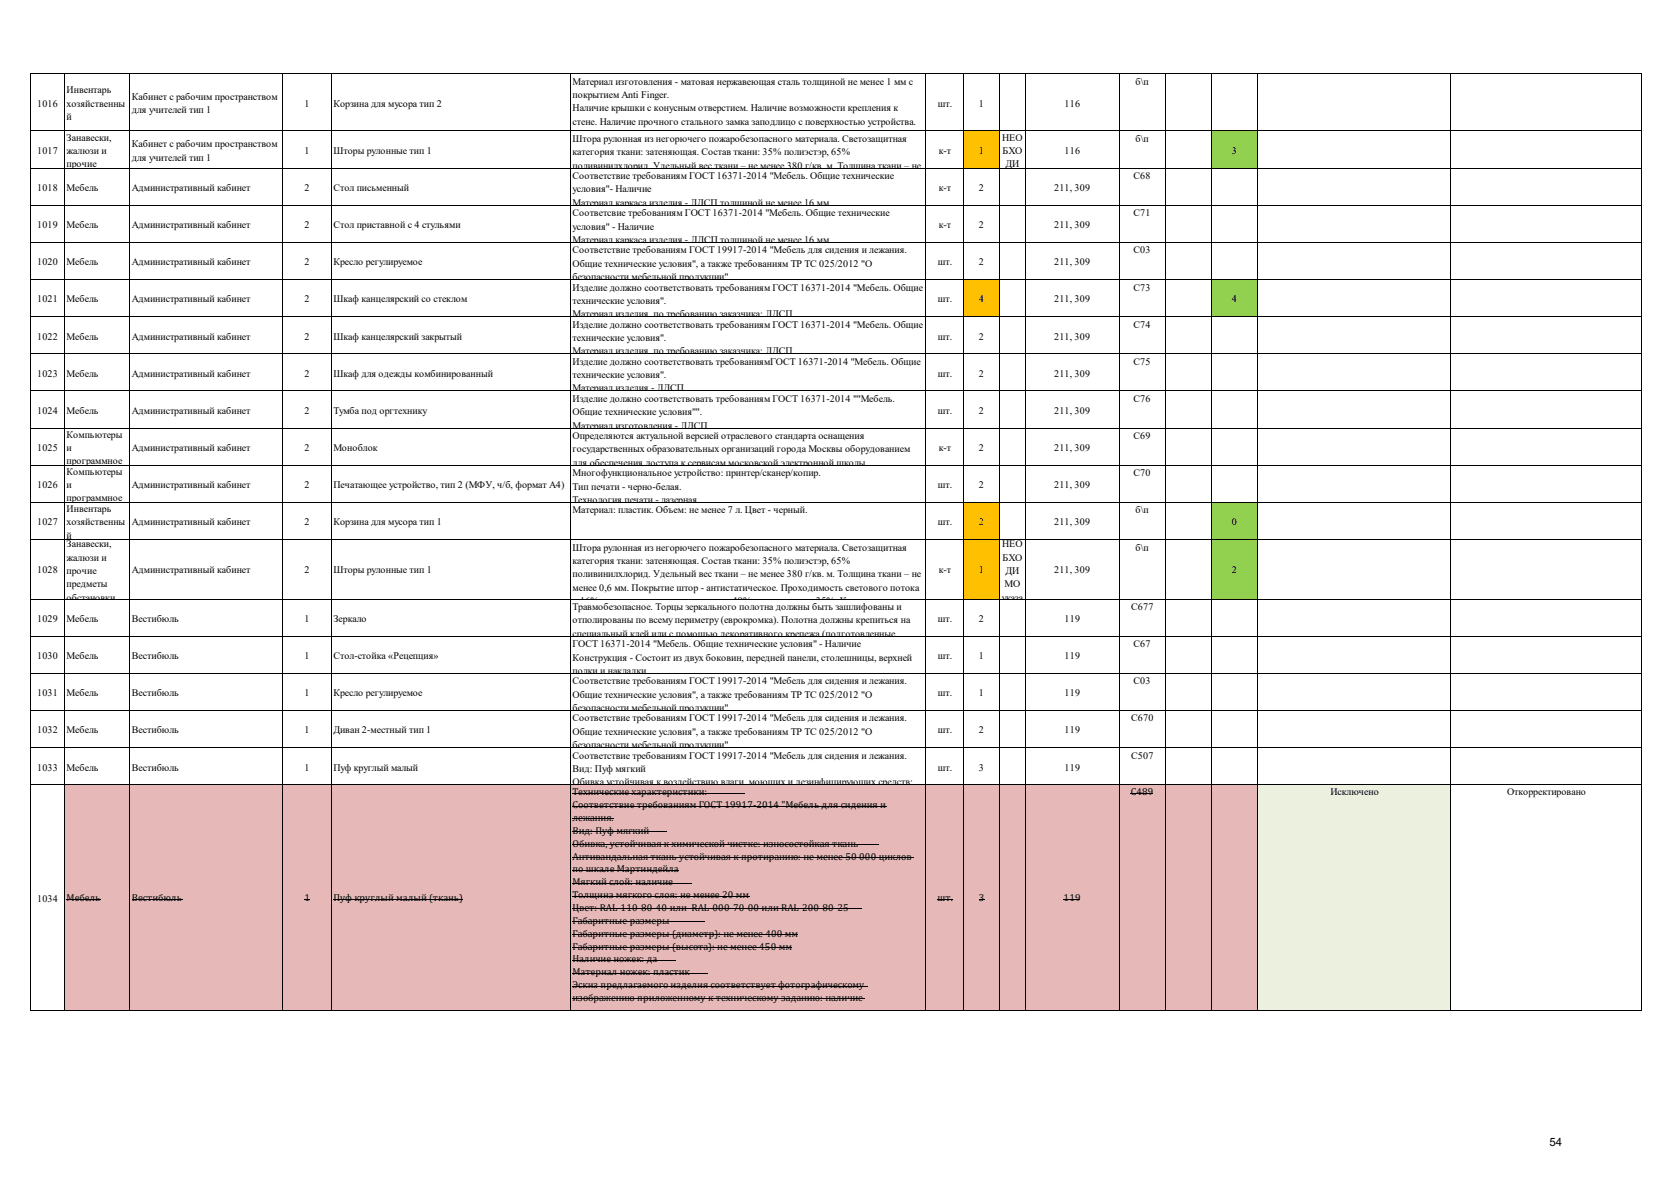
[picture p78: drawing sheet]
<svg xmlns="http://www.w3.org/2000/svg" width="297mm" height="210mm" viewBox="0 0 297 210" stroke-linecap="round" stroke-linejoin="round" font-family="sans-serif">
<defs><g id="words">
<text font-size="2" x="275.4" y="203.8">54</text>
<g font-size="1.8">
<text x="11.8" y="16.6">Инвентарь</text>
<text x="23.4" y="17.8">Кабинет с рабочим пространством</text>
<text x="101.8" y="15.1">Материал изготовления - матовая нержавеющая сталь толщиной не менее 1 мм с</text>
<text x="101.8" y="17.4">покрытием Anti Finger.</text>
<text x="201.8" y="15.1">б\п</text>
<text x="6.6" y="19">1016</text>
<text x="11.8" y="19">хозяйственны</text>
<text x="11.8" y="21.3">й</text>
<text x="23.4" y="20.2">для учителей тип 1</text>
<text x="54.1" y="19">1</text>
<text x="59.3" y="19">Корзина для мусора тип 2</text>
<text x="101.8" y="19.8">Наличие крышки с конусным отверстием. Наличие возможности крепления к</text>
<text x="101.8" y="22.2">стене. Наличие прочного стального замка заподлицо с поверхностью устройства.</text>
<text x="166.7" y="19">шт.</text>
<text x="174" y="19">1</text>
<text x="189.2" y="19">116</text>
<text x="6.6" y="27.4">1017</text>
<text x="11.8" y="25">Занавески,</text>
<text x="11.8" y="27.4">жалюзи и</text>
<text x="11.8" y="29.7">прочие</text>
<text x="23.4" y="26.2">Кабинет с рабочим пространством</text>
<text x="23.4" y="28.5">для учителей тип 1</text>
<text x="54.1" y="27.4">1</text>
<text x="59.3" y="27.4">Шторы рулонные тип 1</text>
<text x="101.8" y="25.2">Штора рулонная из негорючего пожаробезопасного материала. Светозащитная</text>
<text x="101.8" y="27.6">категория ткани: затеняющая. Состав ткани: 35% полиэстэр, 65%</text>
<text x="101.8" y="30">поливинилхлорид Удельный вес ткани – не менее 380 г/кв м Толщина ткани – не</text>
<text x="166.9" y="27.4">к-т</text>
<text x="174" y="27.4">1</text>
<text x="178.1" y="25">НЕО</text>
<text x="178.2" y="27.4">БХО</text>
<text x="178.7" y="29.7">ДИ</text>
<text x="189.2" y="27.4">116</text>
<text x="201.8" y="25.2">б\п</text>
<text x="218.9" y="27.4">3</text>
<text x="6.6" y="34">1018</text>
<text x="11.8" y="34">Мебель</text>
<text x="23.4" y="34">Административный кабинет</text>
<text x="54.1" y="34">2</text>
<text x="59.3" y="34">Стол письменный</text>
<text x="101.8" y="31.8">Соответствие требованиям ГОСТ 16371-2014 &quot;Мебель. Общие технические</text>
<text x="101.8" y="34.2">условия&quot;- Наличие</text>
<text x="166.9" y="34">к-т</text>
<text x="174" y="34">2</text>
<text x="187.4" y="34">211, 309</text>
<text x="201.5" y="31.8">С68</text>
<text x="6.6" y="40.6">1019</text>
<text x="11.8" y="40.6">Мебель</text>
<text x="23.4" y="40.6">Административный кабинет</text>
<text x="54.1" y="40.6">2</text>
<text x="59.3" y="40.6">Стол приставной с 4 стульями</text>
<text x="101.8" y="36.6">Материал каркаса изделия - ЛДСП толщиной не менее 16 мм</text>
<text x="101.8" y="38.4">Соответсвие требованиям ГОСТ 16371-2014 &quot;Мебель. Общие технические</text>
<text x="101.8" y="40.8">условия&quot; - Наличие</text>
<text x="166.9" y="40.6">к-т</text>
<text x="174" y="40.6">2</text>
<text x="187.4" y="40.6">211, 309</text>
<text x="201.5" y="38.4">С71</text>
<text x="6.6" y="47.2">1020</text>
<text x="11.8" y="47.2">Мебель</text>
<text x="23.4" y="47.2">Административный кабинет</text>
<text x="54.1" y="47.2">2</text>
<text x="59.3" y="47.2">Кресло регулируемое</text>
<text x="101.8" y="43.2">Материал каркаса изделия - ЛДСП толщиной не менее 16 мм</text>
<text x="101.8" y="45">Cоответствие требованиям ГОСТ 19917-2014 &quot;Мебель для сидения и лежания.</text>
<text x="101.8" y="47.4">Общие технические условия&quot;, а также требованиям ТР ТС 025/2012 &quot;О</text>
<text x="166.7" y="47.2">шт.</text>
<text x="174" y="47.2">2</text>
<text x="187.4" y="47.2">211, 309</text>
<text x="201.5" y="45">С03</text>
<text x="6.6" y="53.8">1021</text>
<text x="11.8" y="53.8">Мебель</text>
<text x="23.4" y="53.8">Административный кабинет</text>
<text x="54.1" y="53.8">2</text>
<text x="59.3" y="53.8">Шкаф канцелярский со стеклом</text>
<text x="101.8" y="49.8">безопасности мебельной продукции&quot;</text>
<text x="101.8" y="51.7">Изделие должно соответствовать требованиям ГОСТ 16371-2014 &quot;Мебель. Общие</text>
<text x="166.7" y="53.8">шт.</text>
<text x="174" y="53.8">4</text>
<text x="187.4" y="53.8">211, 309</text>
<text x="201.5" y="51.7">С73</text>
<text x="218.9" y="53.8">4</text>
<text x="101.8" y="56.4">Материал изделия по требованию заказчика: ЛДСП</text>
<text x="101.8" y="54">технические условия&quot;.</text>
<text x="101.8" y="58.3">Изделие должно соответствовать требованиям ГОСТ 16371-2014 &quot;Мебель. Общие</text>
<text x="201.5" y="58.3">С74</text>
<text x="6.6" y="60.4">1022</text>
<text x="11.8" y="60.4">Мебель</text>
<text x="23.4" y="60.4">Административный кабинет</text>
<text x="54.1" y="60.4">2</text>
<text x="59.3" y="60.4">Шкаф канцелярский закрытый</text>
<text x="101.8" y="63">Материал изделия по требованию заказчика: ЛДСП</text>
<text x="101.8" y="60.6">технические условия&quot;.</text>
<text x="101.8" y="64.9">Изделие должно соответствовать требованиямГОСТ 16371-2014 &quot;Мебель. Общие</text>
<text x="166.7" y="60.4">шт.</text>
<text x="174" y="60.4">2</text>
<text x="187.4" y="60.4">211, 309</text>
<text x="201.5" y="64.9">С75</text>
<text x="6.6" y="67">1023</text>
<text x="11.8" y="67">Мебель</text>
<text x="23.4" y="67">Административный кабинет</text>
<text x="54.1" y="67">2</text>
<text x="59.3" y="67">Шкаф для одежды комбинированный</text>
<text x="101.8" y="67.2">технические условия&quot;.</text>
<text x="101.8" y="69.6">Материал изделия - ЛДСП</text>
<text x="101.8" y="71.5">Изделие должно соответствовать требованиям ГОСТ 16371-2014 &quot;&quot;Мебель.</text>
<text x="166.7" y="67">шт.</text>
<text x="174" y="67">2</text>
<text x="187.4" y="67">211, 309</text>
<text x="201.5" y="71.5">С76</text>
<text x="6.6" y="73.6">1024</text>
<text x="11.8" y="73.6">Мебель</text>
<text x="11.8" y="77.8">Компьютеры</text>
<text x="23.4" y="73.6">Административный кабинет</text>
<text x="54.1" y="73.6">2</text>
<text x="59.3" y="73.6">Тумба под оргтехнику</text>
<text x="101.8" y="73.8">Общие технические условия&quot;&quot;.</text>
<text x="101.8" y="76.2">Материал изготовления - ЛДСП</text>
<text x="166.7" y="73.6">шт.</text>
<text x="174" y="73.6">2</text>
<text x="187.4" y="73.6">211, 309</text>
<text x="6.6" y="80.2">1025</text>
<text x="11.8" y="80.2">и</text>
<text x="11.8" y="82.6">программное</text>
<text x="23.4" y="80.2">Административный кабинет</text>
<text x="54.1" y="80.2">2</text>
<text x="59.3" y="80.2">Моноблок</text>
<text x="101.8" y="78.1">Определяются актуальной версией отраслевого стандарта оснащения</text>
<text x="101.8" y="80.4">государственных образовательных организаций города Москвы оборудованием</text>
<text x="101.8" y="82.8">для обеспечения доступа к сервисам московской электронной школы</text>
<text x="166.9" y="80.2">к-т</text>
<text x="174" y="80.2">2</text>
<text x="187.4" y="80.2">211, 309</text>
<text x="201.5" y="78.1">С69</text>
<text x="6.6" y="86.8">1026</text>
<text x="11.8" y="84.4">Компьютеры</text>
<text x="11.8" y="86.8">и</text>
<text x="11.8" y="89.2">программное</text>
<text x="23.4" y="86.8">Административный кабинет</text>
<text x="54.1" y="86.8">2</text>
<text x="59.3" y="86.8">Печатающее устройство, тип 2 (МФУ, ч/б, формат А4)</text>
<text x="101.8" y="84.7">Многофункциональное устройство: принтер/сканер/копир.</text>
<text x="101.8" y="87">Тип печати - черно-белая.</text>
<text x="101.8" y="89.4">Технология печати - лазерная</text>
<text x="166.7" y="86.8">шт.</text>
<text x="174" y="86.8">2</text>
<text x="187.4" y="86.8">211, 309</text>
<text x="201.5" y="84.7">С70</text>
<text x="6.6" y="93.4">1027</text>
<text x="11.8" y="91">Инвентарь</text>
<text x="11.8" y="93.4">хозяйственны</text>
<text x="11.8" y="95.8">й</text>
<text x="23.4" y="93.4">Административный кабинет</text>
<text x="54.1" y="93.4">2</text>
<text x="59.3" y="93.4">Корзина для мусора тип 1</text>
<text x="101.8" y="91.3">Материал: пластик. Объем: не менее 7 л. Цвет - черный.</text>
<text x="166.7" y="93.4">шт.</text>
<text x="174" y="93.4">2</text>
<text x="187.4" y="93.4">211, 309</text>
<text x="201.8" y="91.3">б\п</text>
<text x="218.9" y="93.4">0</text>
<text x="6.6" y="101.9">1028</text>
<text x="11.8" y="97.3">Занавески,</text>
<text x="11.8" y="99.7">жалюзи и</text>
<text x="23.4" y="101.9">Административный кабинет</text>
<text x="54.1" y="101.9">2</text>
<text x="59.3" y="101.9">Шторы рулонные тип 1</text>
<text x="101.8" y="97.9">Штора рулонная из негорючего пожаробезопасного материала. Светозащитная</text>
<text x="101.8" y="100.2">категория ткани: затеняющая. Состав ткани: 35% полиэстэр, 65%</text>
<text x="166.9" y="101.9">к-т</text>
<text x="174" y="101.9">1</text>
<text x="178.1" y="97.3">НЕО</text>
<text x="178.2" y="99.7">БХО</text>
<text x="187.4" y="101.9">211, 309</text>
<text x="201.8" y="97.9">б\п</text>
<text x="218.9" y="101.9">2</text>
<text x="11.8" y="102">прочие</text>
<text x="11.8" y="104.4">предметы</text>
<text x="11.8" y="106.8">обстановки</text>
<text x="101.8" y="105">менее 0,6 мм. Покрытие штор - антистатическое. Проходимость светового потока</text>
<text x="101.8" y="102.6">поливинилхлорид. Удельный вес ткани – не менее 380 г/кв. м. Толщина ткани – не</text>
<text x="103.1" y="107.4">16%</text>
<text x="130.2" y="107.4">49%</text>
<text x="145" y="107.4">35% К</text>
<text x="178" y="106.8">указа</text>
<text x="178.6" y="104.4">МО</text>
<text x="178.7" y="102">ДИ</text>
<text x="6.6" y="110.6">1029</text>
<text x="11.8" y="110.6">Мебель</text>
<text x="23.4" y="110.6">Вестибюль</text>
<text x="54.1" y="110.6">1</text>
<text x="59.3" y="110.6">Зеркало</text>
<text x="101.8" y="113.2">специальный клей или с помощью декоративного крепежа (подготовленные</text>
<text x="101.8" y="108.5">Травмобезопасное. Торцы зеркального полотна должны быть зашлифованы и</text>
<text x="101.8" y="110.8">отполированы по всему периметру (еврокромка). Полотна должны крепиться на</text>
<text x="166.7" y="110.6">шт.</text>
<text x="174" y="110.6">2</text>
<text x="189.2" y="110.6">119</text>
<text x="201.1" y="108.5">С677</text>
<text x="6.6" y="117.2">1030</text>
<text x="11.8" y="117.2">Мебель</text>
<text x="23.4" y="117.2">Вестибюль</text>
<text x="54.1" y="117.2">1</text>
<text x="59.3" y="117.2">Стол-стойка «Рецепция»</text>
<text x="101.8" y="119.8">полки и накладки</text>
<text x="101.8" y="115.1">ГОСТ 16371-2014 &quot;Мебель. Общие технические условия&quot; - Наличие</text>
<text x="101.8" y="117.4">Конструкция - Состоит из двух боковин, передней панели, столешницы, верхней</text>
<text x="166.7" y="117.2">шт.</text>
<text x="174" y="117.2">1</text>
<text x="189.2" y="117.2">119</text>
<text x="201.5" y="115.1">С67</text>
<text x="6.6" y="123.8">1031</text>
<text x="11.8" y="123.8">Мебель</text>
<text x="23.4" y="123.8">Вестибюль</text>
<text x="54.1" y="123.8">1</text>
<text x="59.3" y="123.8">Кресло регулируемое</text>
<text x="101.8" y="121.7">Cоответствие требованиям ГОСТ 19917-2014 &quot;Мебель для сидения и лежания.</text>
<text x="101.8" y="124">Общие технические условия&quot;, а также требованиям ТР ТС 025/2012 &quot;О</text>
<text x="166.7" y="123.8">шт.</text>
<text x="174" y="123.8">1</text>
<text x="189.2" y="123.8">119</text>
<text x="201.5" y="121.7">С03</text>
<text x="6.6" y="130.4">1032</text>
<text x="11.8" y="130.4">Мебель</text>
<text x="23.4" y="130.4">Вестибюль</text>
<text x="54.1" y="130.4">1</text>
<text x="59.3" y="130.4">Диван 2-местный тип 1</text>
<text x="101.8" y="126.4">безопасности мебельной продукции&quot;</text>
<text x="101.8" y="128.3">Cоответствие требованиям ГОСТ 19917-2014 &quot;Мебель для сидения и лежания.</text>
<text x="101.8" y="130.6">Общие технические условия&quot;, а также требованиям ТР ТС 025/2012 &quot;О</text>
<text x="166.7" y="130.4">шт.</text>
<text x="174" y="130.4">2</text>
<text x="189.2" y="130.4">119</text>
<text x="201.1" y="128.3">С670</text>
<text x="6.6" y="137">1033</text>
<text x="11.8" y="137">Мебель</text>
<text x="23.4" y="137">Вестибюль</text>
<text x="54.1" y="137">1</text>
<text x="59.3" y="137">Пуф круглый малый</text>
<text x="101.8" y="133">безопасности мебельной продукции&quot;</text>
<text x="101.8" y="134.9">Cоответствие требованиям ГОСТ 19917-2014 &quot;Мебель для сидения и лежания.</text>
<text x="101.8" y="137.2">Вид: Пуф мягкий</text>
<text x="166.7" y="137">шт.</text>
<text x="174" y="137">3</text>
<text x="189.2" y="137">119</text>
<text x="201.1" y="134.9">С507</text>
<text x="101.8" y="139.6">Обивка устойчивая к воздействию влаги, моющих и дезинфицирующих средств:</text>
<text x="101.8" y="141.4">Технические характеристики:</text>
<text x="101.8" y="143.7">Cоответствие требованиям ГОСТ 19917-2014 &quot;Мебель для сидения и</text>
<text x="201" y="141.4">С489</text>
<text x="236.5" y="141.3">Исключено</text>
<text x="267.9" y="141.3">Откорректировано</text>
<text x="101.8" y="146">лежания.</text>
<text x="101.8" y="148.3">Вид: Пуф мягкий</text>
<text x="101.8" y="150.5">Обивка, устойчивая к химической чистке: износостойкая ткань</text>
<text x="101.8" y="152.8">Антивандальная ткань устойчивая к протиранию: не менее 50 000 циклов</text>
<text x="101.8" y="155.1">по шкале Мартиндейла</text>
<text x="6.6" y="160.4">1034</text>
<text x="11.8" y="160.3">Мебель</text>
<text x="23.4" y="160.3">Вестибюль</text>
<text x="54.1" y="160.3">1</text>
<text x="59.3" y="160.3">Пуф круглый малый (ткань)</text>
<text x="101.8" y="162">Цвет: RAL-110-80-40 или RAL-000-70-00 или RAL-200-80-25</text>
<text x="101.8" y="157.4">Мягкий слой: наличие</text>
<text x="101.8" y="159.7">Толщина мягкого слоя: не менее 20 мм</text>
<text x="166.6" y="160.3">шт.</text>
<text x="174" y="160.3">3</text>
<text x="189.1" y="160.3">119</text>
<text x="101.8" y="166.5">Габаритные размеры (диаметр): не менее 400 мм</text>
<text x="101.8" y="164.3">Габаритные размеры</text>
<text x="101.8" y="173.4">Материал ножек: пластик</text>
<text x="101.8" y="171.1">Наличие ножек: да</text>
<text x="101.8" y="168.8">Габаритные размеры (высота): не менее 450 мм</text>
<text x="101.8" y="178">изображению приложенному к техническому заданию: наличие</text>
<text x="101.8" y="175.7">Эскиз предлагаемого изделия соответствует фотографическому</text>
</g>
</g></defs>
<path d="M171.3 23.3h6.4v6.7h-6.4z" fill-rule="evenodd" fill="#ffc000"/>
<path d="M215.3 23.3h8.3v6.7h-8.3z" fill-rule="evenodd" fill="#92d050"/>
<path d="M171.3 49.7h6.4v6.7h-6.4z" fill-rule="evenodd" fill="#ffc000"/>
<path d="M215.3 49.7h8.3v6.7h-8.3z" fill-rule="evenodd" fill="#92d050"/>
<path d="M171.3 89.3h6.4v17.3h-6.4z" fill-rule="evenodd" fill="#ffc000"/>
<path d="M215.3 89.3h8.3v17.3h-8.3z" fill-rule="evenodd" fill="#92d050"/>
<path d="M11.4 139.5h212.2v40.3h-212.2z" fill="#e6b8b7"/>
<path d="M223.5 139.5h34.4v40.3h-34.4z" fill="#ebf1de"/>
<g fill="none" stroke="#000" stroke-width=".18">
<path d="M5.5 13v166.8M5.6 13.1h286.2M11.4 13.2v166.6M23 13.2v166.6M50.3 13.2v166.6M58.8 13.2v166.6M101.3 13.2v166.6M164.6 13.2v166.6M171.3 13.2v166.6M177.6 13.2v166.6M182.2 13.2v166.6M199 13.2v166.6"/>
<path d="M207.1 13.2v166.6M215.3 13.2v166.6M223.5 13.2v166.6M257.8 13.2v166.6M291.8 13.2v166.6M5.6 23.3h286.2M5.6 29.9h286.2M5.6 36.5h286.2M5.6 43.1h286.2M5.6 49.7h286.2M5.6 56.3h286.2M5.6 62.9h286.2"/>
<path d="M5.6 69.5h286.2M5.6 76.1h286.2M5.6 82.7h286.2M5.6 89.3h286.2M5.6 95.9h286.2M5.6 106.5h286.2M5.6 113.1h286.2M5.6 119.7h286.2M5.6 126.3h286.2M5.6 132.9h286.2M5.6 139.5h286.2M11.8 159.9h6.1"/>
<path d="M23.4 159.9h9M59.3 159.9h23M101.8 141h30.5M101.8 143.3h55.9M101.8 145.6h7.4M101.8 147.9h16.8M101.8 150.2h54.4M101.8 152.4h60.7M101.8 154.7h18.9M101.8 157h21.2M101.8 159.3h31.5M166.6 159.9h2.7"/>
<path d="M189.1 159.9h2.9M201 141h3.9M5.6 179.7h286.2M101.8 175.3h52.5M101.8 177.6h52M101.8 161.6h51.5M101.8 163.9h23.5M101.8 166.2h40M101.8 168.4h38.9M101.8 170.7h18.3M101.8 173h24"/>
</g>
<path d="M54.1 159.9h1zM174 159.9h1z" fill="#000"/>
<use href="#words"/>
</svg>
